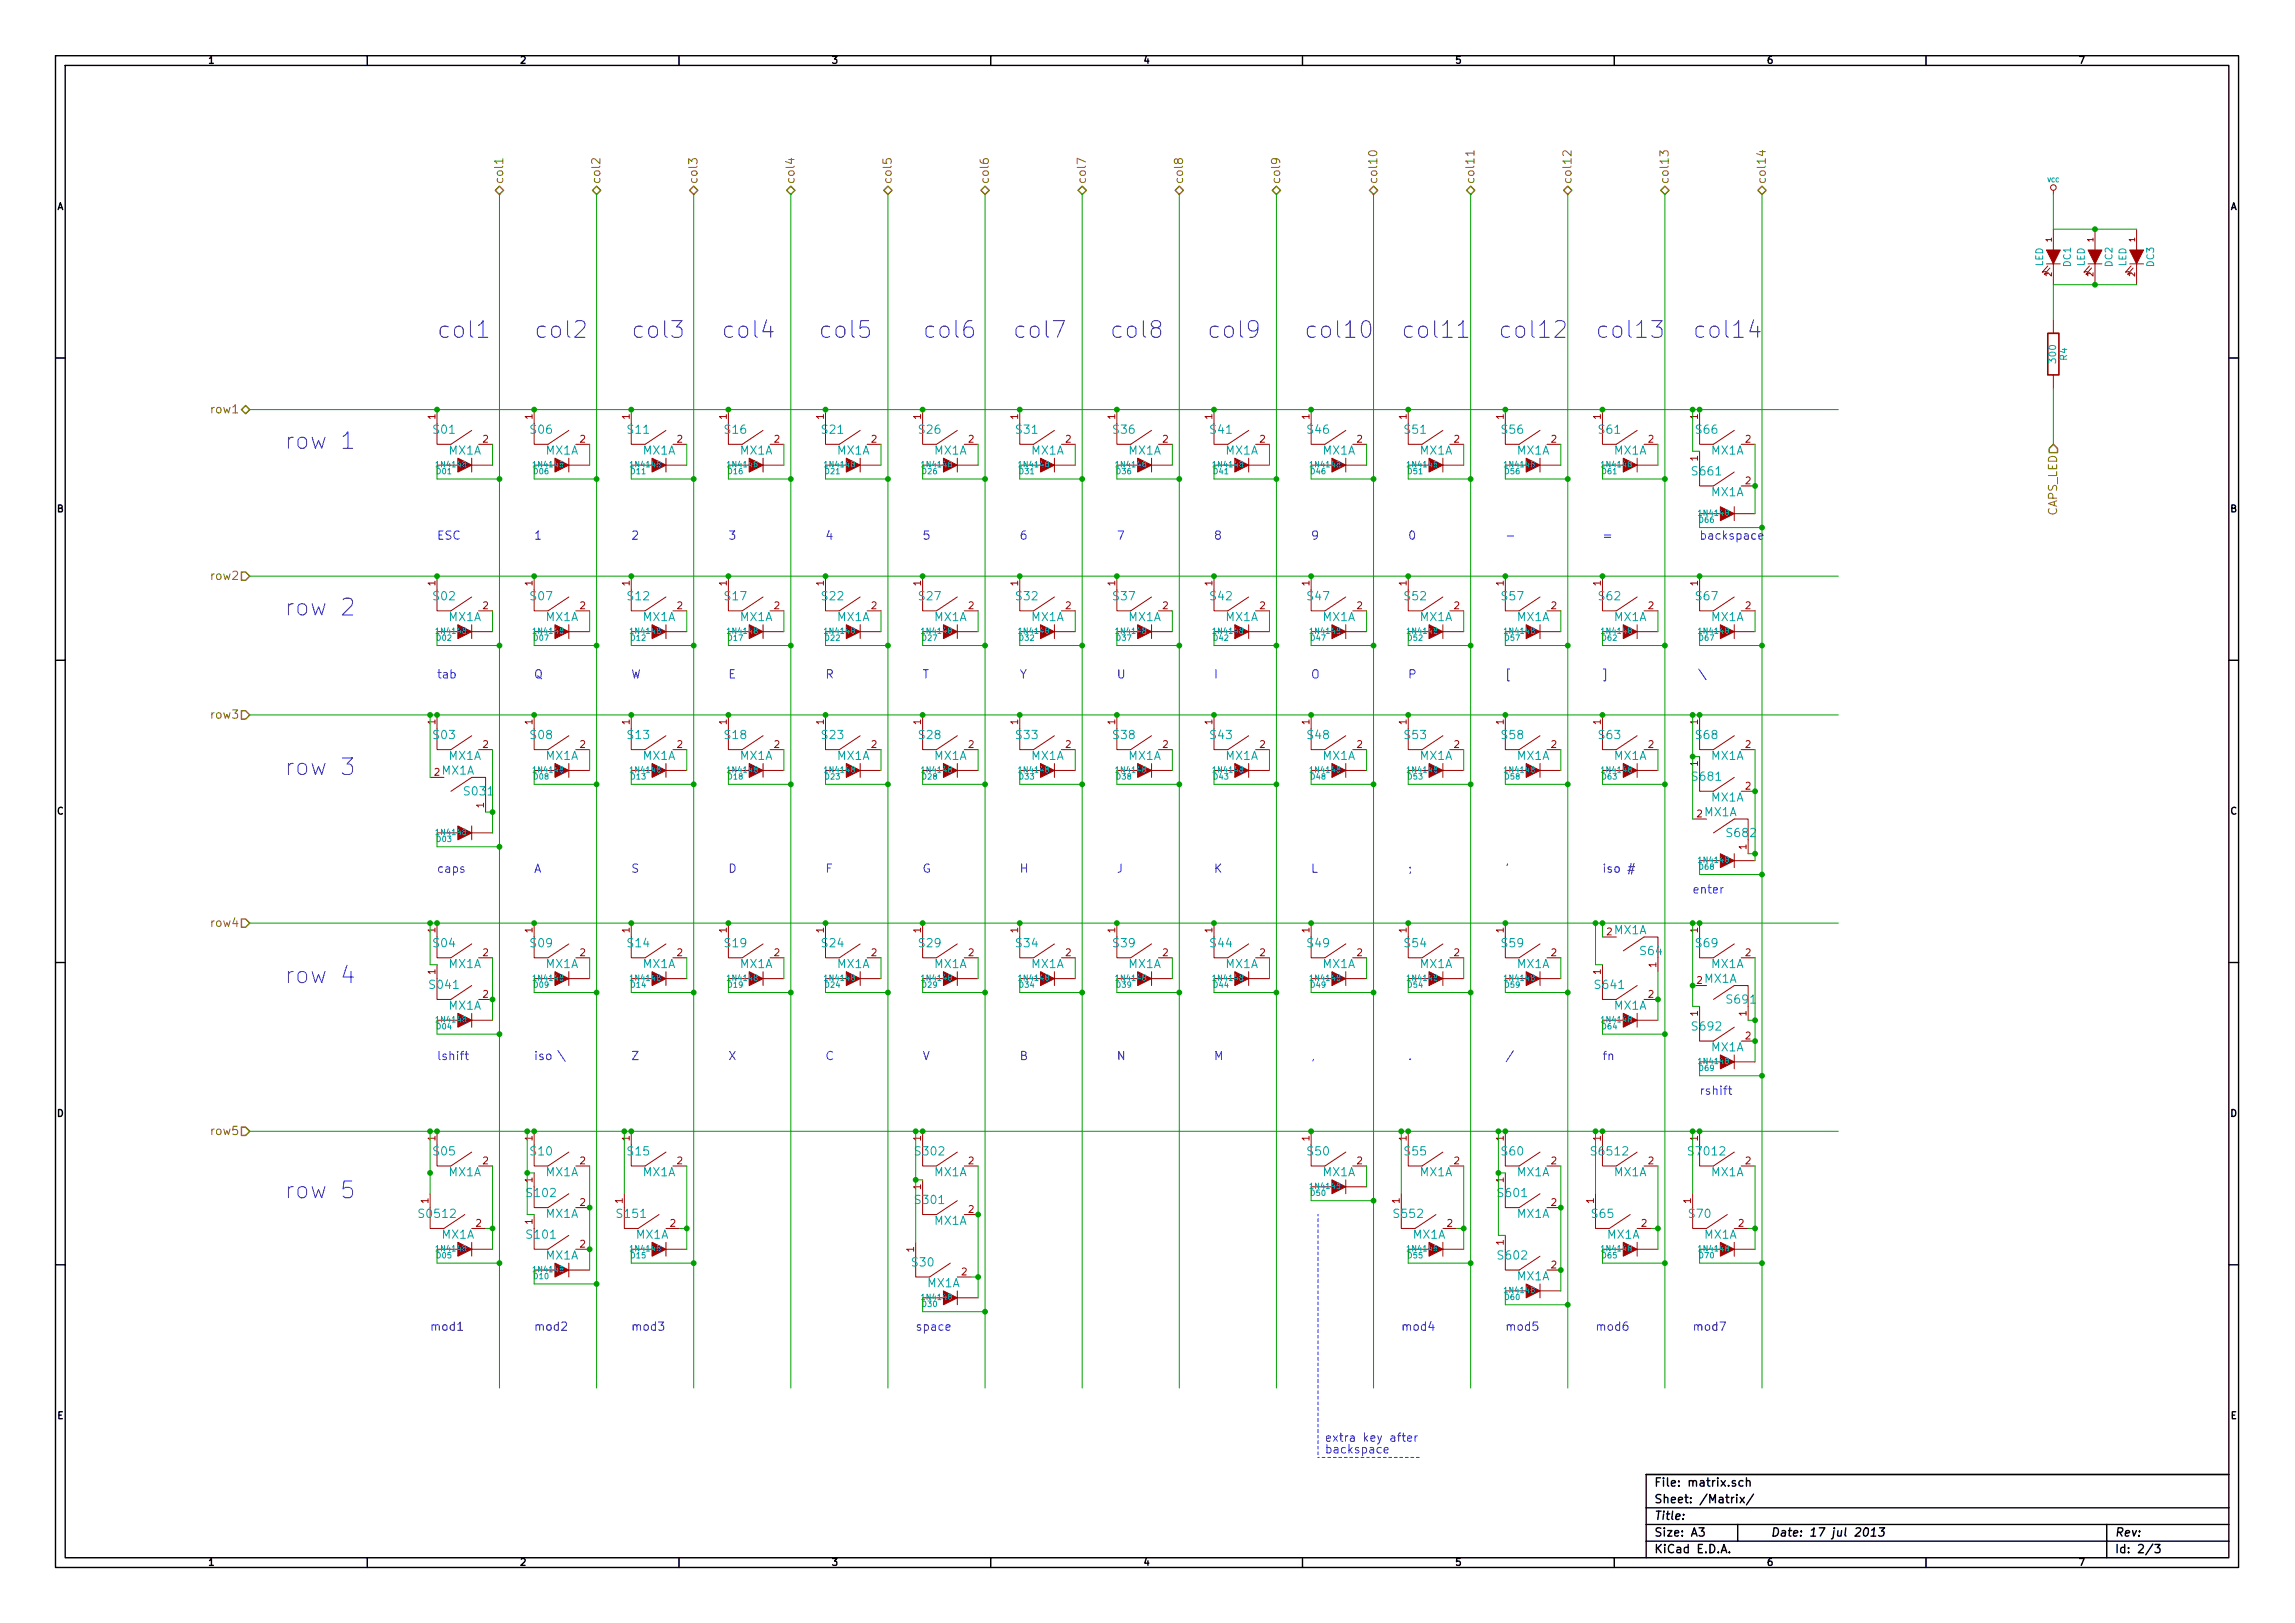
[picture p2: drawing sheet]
<svg xmlns="http://www.w3.org/2000/svg" width="420mm" height="297mm" viewBox="0 0 420 297" stroke-linecap="round" stroke-linejoin="round" font-family="sans-serif">
<defs><g id="words">
<g font-size="4.2" fill="#00f">
<text x="80" y="62">col1</text>
<text x="97.8" y="62">col2</text>
<text x="115.6" y="62">col3</text>
<text x="132.1" y="62">col4</text>
<text x="149.9" y="62">col5</text>
<text x="168.9" y="62">col6</text>
<text x="185.4" y="62">col7</text>
<text x="203.2" y="62">col8</text>
<text x="221" y="62">col9</text>
<text x="238.8" y="62">col10</text>
<text x="256.5" y="62">col11</text>
<text x="274.3" y="62">col12</text>
<text x="292.1" y="62">col13</text>
<text x="309.9" y="62">col14</text>
<text x="52.1" y="82.3">row 1</text>
<text x="52.1" y="112.8">row 2</text>
<text x="52.1" y="142">row 3</text>
<text x="52.1" y="180.1">row 4</text>
<text x="52.1" y="219.5">row 5</text>
</g>
<g font-size="2.1" fill="#808000">
<text x="92.2" y="33.7" transform="rotate(-90 92.2 33.7)">col1</text>
<text x="110" y="33.7" transform="rotate(-90 110 33.7)">col2</text>
<text x="127.8" y="33.7" transform="rotate(-90 127.8 33.7)">col3</text>
<text x="145.5" y="33.7" transform="rotate(-90 145.5 33.7)">col4</text>
<text x="163.3" y="33.7" transform="rotate(-90 163.3 33.7)">col5</text>
<text x="181.1" y="33.7" transform="rotate(-90 181.1 33.7)">col6</text>
<text x="198.9" y="33.7" transform="rotate(-90 198.9 33.7)">col7</text>
<text x="216.7" y="33.7" transform="rotate(-90 216.7 33.7)">col8</text>
<text x="234.4" y="33.7" transform="rotate(-90 234.4 33.7)">col9</text>
<text x="252.2" y="33.7" transform="rotate(-90 252.2 33.7)">col10</text>
<text x="270" y="33.7" transform="rotate(-90 270 33.7)">col11</text>
<text x="287.8" y="33.7" transform="rotate(-90 287.8 33.7)">col12</text>
<text x="305.6" y="33.7" transform="rotate(-90 305.6 33.7)">col13</text>
<text x="323.3" y="33.7" transform="rotate(-90 323.3 33.7)">col14</text>
<text x="38.8" y="75.7">row1</text>
<text x="376.7" y="94.6" transform="rotate(-90 376.7 94.6)">CAPS_LED</text>
<text x="38.8" y="106.2">row2</text>
<text x="38.8" y="131.6">row3</text>
<text x="38.8" y="169.7">row4</text>
<text x="38.8" y="207.8">row5</text>
</g>
<g font-size="2.1" fill="#00a0a0">
<text x="79.4" y="79.5">S01</text>
<text x="82.1" y="83.3">MX1A</text>
<text x="97.2" y="79.5">S06</text>
<text x="99.9" y="83.3">MX1A</text>
<text x="115" y="79.5">S11</text>
<text x="117.7" y="83.3">MX1A</text>
<text x="132.7" y="79.5">S16</text>
<text x="135.5" y="83.3">MX1A</text>
<text x="150.5" y="79.5">S21</text>
<text x="153.3" y="83.3">MX1A</text>
<text x="168.3" y="79.5">S26</text>
<text x="171" y="83.3">MX1A</text>
<text x="186.1" y="79.5">S31</text>
<text x="188.8" y="83.3">MX1A</text>
<text x="203.9" y="79.5">S36</text>
<text x="206.6" y="83.3">MX1A</text>
<text x="221.6" y="79.5">S41</text>
<text x="224.4" y="83.3">MX1A</text>
<text x="239.4" y="79.5">S46</text>
<text x="242.2" y="83.3">MX1A</text>
<text x="257.2" y="79.5">S51</text>
<text x="259.9" y="83.3">MX1A</text>
<text x="275" y="79.5">S56</text>
<text x="277.7" y="83.3">MX1A</text>
<text x="292.8" y="79.5">S61</text>
<text x="295.5" y="83.3">MX1A</text>
<text x="310.5" y="79.5">S66</text>
<text x="313.3" y="83.3">MX1A</text>
<text x="310" y="87.1">S661</text>
<text x="313.3" y="90.9">MX1A</text>
<text x="79.4" y="109.9">S02</text>
<text x="82.1" y="113.8">MX1A</text>
<text x="97.2" y="109.9">S07</text>
<text x="99.9" y="113.8">MX1A</text>
<text x="115" y="109.9">S12</text>
<text x="117.7" y="113.8">MX1A</text>
<text x="132.7" y="109.9">S17</text>
<text x="135.5" y="113.8">MX1A</text>
<text x="150.5" y="109.9">S22</text>
<text x="153.3" y="113.8">MX1A</text>
<text x="168.3" y="109.9">S27</text>
<text x="171" y="113.8">MX1A</text>
<text x="186.1" y="109.9">S32</text>
<text x="188.8" y="113.8">MX1A</text>
<text x="203.9" y="109.9">S37</text>
<text x="206.6" y="113.8">MX1A</text>
<text x="221.6" y="109.9">S42</text>
<text x="224.4" y="113.8">MX1A</text>
<text x="239.4" y="109.9">S47</text>
<text x="242.2" y="113.8">MX1A</text>
<text x="257.2" y="109.9">S52</text>
<text x="259.9" y="113.8">MX1A</text>
<text x="275" y="109.9">S57</text>
<text x="277.7" y="113.8">MX1A</text>
<text x="292.8" y="109.9">S62</text>
<text x="295.5" y="113.8">MX1A</text>
<text x="310.5" y="109.9">S67</text>
<text x="313.3" y="113.8">MX1A</text>
<text x="79.4" y="135.3">S03</text>
<text x="97.2" y="135.3">S08</text>
<text x="115" y="135.3">S13</text>
<text x="132.7" y="135.3">S18</text>
<text x="150.5" y="135.3">S23</text>
<text x="168.3" y="135.3">S28</text>
<text x="186.1" y="135.3">S33</text>
<text x="203.9" y="135.3">S38</text>
<text x="221.6" y="135.3">S43</text>
<text x="239.4" y="135.3">S48</text>
<text x="257.2" y="135.3">S53</text>
<text x="275" y="135.3">S58</text>
<text x="292.8" y="135.3">S63</text>
<text x="310.5" y="135.3">S68</text>
<text x="80.9" y="141.8">MX1A</text>
<text x="82.1" y="139.2">MX1A</text>
<text x="99.9" y="139.2">MX1A</text>
<text x="117.7" y="139.2">MX1A</text>
<text x="135.5" y="139.2">MX1A</text>
<text x="153.3" y="139.2">MX1A</text>
<text x="171" y="139.2">MX1A</text>
<text x="188.8" y="139.2">MX1A</text>
<text x="206.6" y="139.2">MX1A</text>
<text x="224.4" y="139.2">MX1A</text>
<text x="242.2" y="139.2">MX1A</text>
<text x="259.9" y="139.2">MX1A</text>
<text x="277.7" y="139.2">MX1A</text>
<text x="295.5" y="139.2">MX1A</text>
<text x="310" y="143">S681</text>
<text x="313.3" y="139.2">MX1A</text>
<text x="85.2" y="145.7">S031</text>
<text x="312" y="149.5">MX1A</text>
<text x="313.3" y="146.8">MX1A</text>
<text x="316.3" y="153.3">S682</text>
<text x="79.4" y="173.4">S04</text>
<text x="97.2" y="173.4">S09</text>
<text x="115" y="173.4">S14</text>
<text x="132.7" y="173.4">S19</text>
<text x="150.5" y="173.4">S24</text>
<text x="168.3" y="173.4">S29</text>
<text x="186.1" y="173.4">S34</text>
<text x="203.9" y="173.4">S39</text>
<text x="221.6" y="173.4">S44</text>
<text x="239.4" y="173.4">S49</text>
<text x="257.2" y="173.4">S54</text>
<text x="275" y="173.4">S59</text>
<text x="295.5" y="171.1">MX1A</text>
<text x="310.5" y="173.4">S69</text>
<text x="82.1" y="177.3">MX1A</text>
<text x="99.9" y="177.3">MX1A</text>
<text x="117.7" y="177.3">MX1A</text>
<text x="135.5" y="177.3">MX1A</text>
<text x="153.3" y="177.3">MX1A</text>
<text x="171" y="177.3">MX1A</text>
<text x="188.8" y="177.3">MX1A</text>
<text x="206.6" y="177.3">MX1A</text>
<text x="224.4" y="177.3">MX1A</text>
<text x="242.2" y="177.3">MX1A</text>
<text x="259.9" y="177.3">MX1A</text>
<text x="277.7" y="177.3">MX1A</text>
<text x="300.4" y="174.9">S64</text>
<text x="312" y="179.9">MX1A</text>
<text x="313.3" y="177.3">MX1A</text>
<text x="78.8" y="181.1">S041</text>
<text x="82.1" y="184.9">MX1A</text>
<text x="292.2" y="181.1">S641</text>
<text x="295.5" y="184.9">MX1A</text>
<text x="316.3" y="183.8">S691</text>
<text x="310" y="188.7">S692</text>
<text x="313.3" y="192.5">MX1A</text>
<text x="79.4" y="211.5">S05</text>
<text x="82.1" y="215.4">MX1A</text>
<text x="97.2" y="211.5">S10</text>
<text x="99.9" y="215.4">MX1A</text>
<text x="115" y="211.5">S15</text>
<text x="117.7" y="215.4">MX1A</text>
<text x="167.7" y="211.5">S302</text>
<text x="171" y="215.4">MX1A</text>
<text x="239.4" y="211.5">S50</text>
<text x="242.2" y="215.4">MX1A</text>
<text x="257.2" y="211.5">S55</text>
<text x="259.9" y="215.4">MX1A</text>
<text x="275" y="211.5">S60</text>
<text x="277.7" y="215.4">MX1A</text>
<text x="291.6" y="211.5">S6512</text>
<text x="295.5" y="215.4">MX1A</text>
<text x="309.3" y="211.5">S7012</text>
<text x="313.3" y="215.4">MX1A</text>
<text x="96.6" y="219.2">S102</text>
<text x="167.7" y="220.4">S301</text>
<text x="274.4" y="219.2">S601</text>
<text x="76.9" y="223">S0512</text>
<text x="80.9" y="226.8">MX1A</text>
<text x="96.6" y="226.8">S101</text>
<text x="99.9" y="223">MX1A</text>
<text x="113.1" y="223">S151</text>
<text x="116.4" y="226.8">MX1A</text>
<text x="171" y="224.2">MX1A</text>
<text x="255.3" y="223">S552</text>
<text x="258.7" y="226.8">MX1A</text>
<text x="277.7" y="223">MX1A</text>
<text x="291.5" y="223">S65</text>
<text x="294.2" y="226.8">MX1A</text>
<text x="309.3" y="223">S70</text>
<text x="312" y="226.8">MX1A</text>
<text x="99.9" y="230.6">MX1A</text>
<text x="167" y="231.9">S30</text>
<text x="274.4" y="230.6">S602</text>
<text x="169.8" y="235.7">MX1A</text>
<text x="277.7" y="234.4">MX1A</text>
</g>
<g font-size="2.1" fill="#00f">
<text x="80" y="98.8">ESC</text>
<text x="97.8" y="98.8">1</text>
<text x="115.6" y="98.8">2</text>
<text x="133.3" y="98.8">3</text>
<text x="151.1" y="98.8">4</text>
<text x="168.9" y="98.8">5</text>
<text x="186.7" y="98.8">6</text>
<text x="204.5" y="98.8">7</text>
<text x="222.2" y="98.8">8</text>
<text x="240" y="98.8">9</text>
<text x="257.8" y="98.8">0</text>
<text x="293.4" y="98.8">=</text>
<text x="311.1" y="98.8">backspace</text>
<text x="80" y="124.2">tab</text>
<text x="97.8" y="124.2">Q</text>
<text x="115.6" y="124.2">W</text>
<text x="133.3" y="124.2">E</text>
<text x="151.1" y="124.2">R</text>
<text x="168.9" y="124.2">T</text>
<text x="186.7" y="124.2">Y</text>
<text x="204.5" y="124.2">U</text>
<text x="222.2" y="124.2">I</text>
<text x="240" y="124.2">O</text>
<text x="257.8" y="124.2">P</text>
<text x="275.6" y="124.2">[</text>
<text x="293.4" y="124.2">]</text>
<text x="311.1" y="124.2">\</text>
<text x="80" y="159.8">caps</text>
<text x="97.8" y="159.8">A</text>
<text x="115.6" y="159.8">S</text>
<text x="133.3" y="159.8">D</text>
<text x="151.1" y="159.8">F</text>
<text x="168.9" y="159.8">G</text>
<text x="186.7" y="159.8">H</text>
<text x="204.5" y="159.8">J</text>
<text x="222.2" y="159.8">K</text>
<text x="240" y="159.8">L</text>
<text x="257.8" y="159.8">;</text>
<text x="275.6" y="159.8">'</text>
<text x="293.4" y="159.8">iso #</text>
<text x="309.9" y="163.6">enter</text>
<text x="80" y="194.1">lshift</text>
<text x="97.8" y="194.1">iso \</text>
<text x="115.6" y="194.1">Z</text>
<text x="133.3" y="194.1">X</text>
<text x="151.1" y="194.1">C</text>
<text x="168.9" y="194.1">V</text>
<text x="186.7" y="194.1">B</text>
<text x="204.5" y="194.1">N</text>
<text x="222.2" y="194.1">M</text>
<text x="240" y="194.1">,</text>
<text x="257.8" y="194.1">.</text>
<text x="293.4" y="194.1">fn</text>
<text x="311.1" y="200.4">rshift</text>
<text x="78.7" y="243.6">mod1</text>
<text x="97.8" y="243.6">mod2</text>
<text x="115.6" y="243.6">mod3</text>
<text x="167.6" y="243.6">space</text>
<text x="256.5" y="243.6">mod4</text>
<text x="275.6" y="243.6">mod5</text>
<text x="292.1" y="243.6">mod6</text>
<text x="309.9" y="243.6">mod7</text>
<text x="242.6" y="263.9">extra key after</text>
<text x="242.6" y="266.1">backspace</text>
</g>
<g font-size="2.1">
<text x="302.9" y="272.1">File: matrix.sch</text>
<text x="302.9" y="275.2">Sheet: /Matrix/</text>
<text x="302.9" y="281.3">Size: A3</text>
<text x="302.9" y="278.2">Title:</text>
<text x="324.2" y="281.3">Date: 17 jul 2013</text>
<text x="387.2" y="281.3">Rev:</text>
<text x="302.9" y="284.3">KiCad E.D.A.</text>
<text x="387.2" y="284.3">Id: 2/3</text>
</g>
<g font-size="1.8">
<text x="38.2" y="11.7">1</text>
<text x="95.3" y="11.7">2</text>
<text x="152.4" y="11.7">3</text>
<text x="209.4" y="11.7">4</text>
<text x="266.5" y="11.7">5</text>
<text x="323.6" y="11.7">6</text>
<text x="380.7" y="11.7">7</text>
<text x="10.4" y="38.5">A</text>
<text x="408.3" y="38.5">A</text>
<text x="10.4" y="93.8">B</text>
<text x="408.3" y="93.8">B</text>
<text x="10.4" y="149.1">C</text>
<text x="408.3" y="149.1">C</text>
<text x="10.4" y="204.5">D</text>
<text x="408.3" y="204.5">D</text>
<text x="10.5" y="259.8">E</text>
<text x="408.4" y="259.8">E</text>
<text x="38.2" y="286.6">1</text>
<text x="95.3" y="286.6">2</text>
<text x="152.4" y="286.6">3</text>
<text x="209.4" y="286.6">4</text>
<text x="266.5" y="286.6">5</text>
<text x="323.6" y="286.6">6</text>
<text x="380.7" y="286.6">7</text>
</g>
<g font-size="1.8" fill="#00a0a0">
<text x="374.1" y="48.8" transform="rotate(-90 374.1 48.8)">LED</text>
<text x="379.2" y="48.8" transform="rotate(-90 379.2 48.8)">DC1</text>
<text x="381.7" y="48.8" transform="rotate(-90 381.7 48.8)">LED</text>
<text x="386.8" y="48.8" transform="rotate(-90 386.8 48.8)">DC2</text>
<text x="389.3" y="48.8" transform="rotate(-90 389.3 48.8)">LED</text>
<text x="394.4" y="48.8" transform="rotate(-90 394.4 48.8)">DC3</text>
<text x="378.5" y="65.9" transform="rotate(-90 378.5 65.9)">R4</text>
<text x="376.5" y="66.3" transform="rotate(-90 376.5 66.3)">300</text>
</g>
<g font-size="1.8" fill="#a00000">
<text x="79.8" y="76.7" transform="rotate(-90 79.8 76.7)">1</text>
<text x="97.5" y="76.7" transform="rotate(-90 97.5 76.7)">1</text>
<text x="115.3" y="76.7" transform="rotate(-90 115.3 76.7)">1</text>
<text x="133.1" y="76.7" transform="rotate(-90 133.1 76.7)">1</text>
<text x="150.9" y="76.7" transform="rotate(-90 150.9 76.7)">1</text>
<text x="168.7" y="76.7" transform="rotate(-90 168.7 76.7)">1</text>
<text x="186.4" y="76.7" transform="rotate(-90 186.4 76.7)">1</text>
<text x="204.2" y="76.7" transform="rotate(-90 204.2 76.7)">1</text>
<text x="222" y="76.7" transform="rotate(-90 222 76.7)">1</text>
<text x="239.8" y="76.7" transform="rotate(-90 239.8 76.7)">1</text>
<text x="257.6" y="76.7" transform="rotate(-90 257.6 76.7)">1</text>
<text x="275.3" y="76.7" transform="rotate(-90 275.3 76.7)">1</text>
<text x="293.1" y="76.7" transform="rotate(-90 293.1 76.7)">1</text>
<text x="310.9" y="76.7" transform="rotate(-90 310.9 76.7)">1</text>
<text x="88.4" y="81.1">2</text>
<text x="106.2" y="81.1">2</text>
<text x="124" y="81.1">2</text>
<text x="141.8" y="81.1">2</text>
<text x="159.5" y="81.1">2</text>
<text x="177.3" y="81.1">2</text>
<text x="195.1" y="81.1">2</text>
<text x="212.9" y="81.1">2</text>
<text x="230.7" y="81.1">2</text>
<text x="248.4" y="81.1">2</text>
<text x="266.2" y="81.1">2</text>
<text x="284" y="81.1">2</text>
<text x="301.8" y="81.1">2</text>
<text x="319.6" y="81.1">2</text>
<text x="310.9" y="84.3" transform="rotate(-90 310.9 84.3)">1</text>
<text x="319.6" y="88.7">2</text>
<text x="79.8" y="107.2" transform="rotate(-90 79.8 107.2)">1</text>
<text x="97.5" y="107.2" transform="rotate(-90 97.5 107.2)">1</text>
<text x="115.3" y="107.2" transform="rotate(-90 115.3 107.2)">1</text>
<text x="133.1" y="107.2" transform="rotate(-90 133.1 107.2)">1</text>
<text x="150.9" y="107.2" transform="rotate(-90 150.9 107.2)">1</text>
<text x="168.7" y="107.2" transform="rotate(-90 168.7 107.2)">1</text>
<text x="186.4" y="107.2" transform="rotate(-90 186.4 107.2)">1</text>
<text x="204.2" y="107.2" transform="rotate(-90 204.2 107.2)">1</text>
<text x="222" y="107.2" transform="rotate(-90 222 107.2)">1</text>
<text x="239.8" y="107.2" transform="rotate(-90 239.8 107.2)">1</text>
<text x="257.6" y="107.2" transform="rotate(-90 257.6 107.2)">1</text>
<text x="275.3" y="107.2" transform="rotate(-90 275.3 107.2)">1</text>
<text x="293.1" y="107.2" transform="rotate(-90 293.1 107.2)">1</text>
<text x="310.9" y="107.2" transform="rotate(-90 310.9 107.2)">1</text>
<text x="88.4" y="111.5">2</text>
<text x="106.2" y="111.5">2</text>
<text x="124" y="111.5">2</text>
<text x="141.8" y="111.5">2</text>
<text x="159.5" y="111.5">2</text>
<text x="177.3" y="111.5">2</text>
<text x="195.1" y="111.5">2</text>
<text x="212.9" y="111.5">2</text>
<text x="230.7" y="111.5">2</text>
<text x="248.4" y="111.5">2</text>
<text x="266.2" y="111.5">2</text>
<text x="284" y="111.5">2</text>
<text x="301.8" y="111.5">2</text>
<text x="319.6" y="111.5">2</text>
<text x="79.8" y="132.6" transform="rotate(-90 79.8 132.6)">1</text>
<text x="88.4" y="136.9">2</text>
<text x="97.5" y="132.6" transform="rotate(-90 97.5 132.6)">1</text>
<text x="106.2" y="136.9">2</text>
<text x="115.3" y="132.6" transform="rotate(-90 115.3 132.6)">1</text>
<text x="124" y="136.9">2</text>
<text x="133.1" y="132.6" transform="rotate(-90 133.1 132.6)">1</text>
<text x="141.8" y="136.9">2</text>
<text x="150.9" y="132.6" transform="rotate(-90 150.9 132.6)">1</text>
<text x="159.5" y="136.9">2</text>
<text x="168.7" y="132.6" transform="rotate(-90 168.7 132.6)">1</text>
<text x="177.3" y="136.9">2</text>
<text x="186.4" y="132.6" transform="rotate(-90 186.4 132.6)">1</text>
<text x="195.1" y="136.9">2</text>
<text x="204.2" y="132.6" transform="rotate(-90 204.2 132.6)">1</text>
<text x="212.9" y="136.9">2</text>
<text x="222" y="132.6" transform="rotate(-90 222 132.6)">1</text>
<text x="230.7" y="136.9">2</text>
<text x="239.8" y="132.6" transform="rotate(-90 239.8 132.6)">1</text>
<text x="248.4" y="136.9">2</text>
<text x="257.6" y="132.6" transform="rotate(-90 257.6 132.6)">1</text>
<text x="266.2" y="136.9">2</text>
<text x="275.3" y="132.6" transform="rotate(-90 275.3 132.6)">1</text>
<text x="284" y="136.9">2</text>
<text x="293.1" y="132.6" transform="rotate(-90 293.1 132.6)">1</text>
<text x="301.8" y="136.9">2</text>
<text x="310.9" y="132.6" transform="rotate(-90 310.9 132.6)">1</text>
<text x="319.6" y="136.9">2</text>
<text x="79.5" y="142">2</text>
<text x="310.9" y="140.2" transform="rotate(-90 310.9 140.2)">1</text>
<text x="88.6" y="147.8" transform="rotate(-90 88.6 147.8)">1</text>
<text x="310.7" y="149.6">2</text>
<text x="319.6" y="144.6">2</text>
<text x="319.8" y="155.5" transform="rotate(-90 319.8 155.5)">1</text>
<text x="79.8" y="170.7" transform="rotate(-90 79.8 170.7)">1</text>
<text x="97.5" y="170.7" transform="rotate(-90 97.5 170.7)">1</text>
<text x="115.3" y="170.7" transform="rotate(-90 115.3 170.7)">1</text>
<text x="133.1" y="170.7" transform="rotate(-90 133.1 170.7)">1</text>
<text x="150.9" y="170.7" transform="rotate(-90 150.9 170.7)">1</text>
<text x="168.7" y="170.7" transform="rotate(-90 168.7 170.7)">1</text>
<text x="186.4" y="170.7" transform="rotate(-90 186.4 170.7)">1</text>
<text x="204.2" y="170.7" transform="rotate(-90 204.2 170.7)">1</text>
<text x="222" y="170.7" transform="rotate(-90 222 170.7)">1</text>
<text x="239.8" y="170.7" transform="rotate(-90 239.8 170.7)">1</text>
<text x="257.6" y="170.7" transform="rotate(-90 257.6 170.7)">1</text>
<text x="275.3" y="170.7" transform="rotate(-90 275.3 170.7)">1</text>
<text x="294.2" y="171.2">2</text>
<text x="310.9" y="170.7" transform="rotate(-90 310.9 170.7)">1</text>
<text x="79.8" y="178.3" transform="rotate(-90 79.8 178.3)">1</text>
<text x="88.4" y="175">2</text>
<text x="106.2" y="175">2</text>
<text x="124" y="175">2</text>
<text x="141.8" y="175">2</text>
<text x="159.5" y="175">2</text>
<text x="177.3" y="175">2</text>
<text x="195.1" y="175">2</text>
<text x="212.9" y="175">2</text>
<text x="230.7" y="175">2</text>
<text x="248.4" y="175">2</text>
<text x="266.2" y="175">2</text>
<text x="284" y="175">2</text>
<text x="293.1" y="178.3" transform="rotate(-90 293.1 178.3)">1</text>
<text x="303.3" y="177" transform="rotate(-90 303.3 177)">1</text>
<text x="319.6" y="175">2</text>
<text x="88.4" y="182.7">2</text>
<text x="301.8" y="182.7">2</text>
<text x="310.7" y="180.1">2</text>
<text x="310.9" y="185.9" transform="rotate(-90 310.9 185.9)">1</text>
<text x="319.8" y="185.9" transform="rotate(-90 319.8 185.9)">1</text>
<text x="319.6" y="190.3">2</text>
<text x="79.8" y="208.8" transform="rotate(-90 79.8 208.8)">1</text>
<text x="97.5" y="208.8" transform="rotate(-90 97.5 208.8)">1</text>
<text x="115.3" y="208.8" transform="rotate(-90 115.3 208.8)">1</text>
<text x="168.7" y="208.8" transform="rotate(-90 168.7 208.8)">1</text>
<text x="239.8" y="208.8" transform="rotate(-90 239.8 208.8)">1</text>
<text x="257.6" y="208.8" transform="rotate(-90 257.6 208.8)">1</text>
<text x="275.3" y="208.8" transform="rotate(-90 275.3 208.8)">1</text>
<text x="293.1" y="208.8" transform="rotate(-90 293.1 208.8)">1</text>
<text x="310.9" y="208.8" transform="rotate(-90 310.9 208.8)">1</text>
<text x="88.4" y="213.1">2</text>
<text x="106.2" y="213.1">2</text>
<text x="124" y="213.1">2</text>
<text x="177.3" y="213.1">2</text>
<text x="248.4" y="213.1">2</text>
<text x="266.2" y="213.1">2</text>
<text x="284" y="213.1">2</text>
<text x="301.8" y="213.1">2</text>
<text x="319.6" y="213.1">2</text>
<text x="78.5" y="220.2" transform="rotate(-90 78.5 220.2)">1</text>
<text x="97.5" y="216.4" transform="rotate(-90 97.5 216.4)">1</text>
<text x="106.2" y="220.8">2</text>
<text x="114" y="220.2" transform="rotate(-90 114 220.2)">1</text>
<text x="168.7" y="217.7" transform="rotate(-90 168.7 217.7)">1</text>
<text x="256.3" y="220.2" transform="rotate(-90 256.3 220.2)">1</text>
<text x="275.3" y="216.4" transform="rotate(-90 275.3 216.4)">1</text>
<text x="284" y="220.8">2</text>
<text x="291.8" y="220.2" transform="rotate(-90 291.8 220.2)">1</text>
<text x="309.6" y="220.2" transform="rotate(-90 309.6 220.2)">1</text>
<text x="87.1" y="224.6">2</text>
<text x="97.5" y="224" transform="rotate(-90 97.5 224)">1</text>
<text x="122.7" y="224.6">2</text>
<text x="177.3" y="222">2</text>
<text x="264.9" y="224.6">2</text>
<text x="275.3" y="227.8" transform="rotate(-90 275.3 227.8)">1</text>
<text x="300.5" y="224.6">2</text>
<text x="318.3" y="224.6">2</text>
<text x="106.2" y="228.4">2</text>
<text x="167.4" y="229.1" transform="rotate(-90 167.4 229.1)">1</text>
<text x="176" y="233.5">2</text>
<text x="284" y="232.2">2</text>
</g>
<g font-size="1.4" fill="#a00000">
<text x="375.7" y="44.2" transform="rotate(-90 375.7 44.2)">1</text>
<text x="383.3" y="44.2" transform="rotate(-90 383.3 44.2)">1</text>
<text x="390.9" y="44.2" transform="rotate(-90 390.9 44.2)">1</text>
<text x="375.7" y="50.6" transform="rotate(-90 375.7 50.6)">2</text>
<text x="383.3" y="50.6" transform="rotate(-90 383.3 50.6)">2</text>
<text x="390.9" y="50.6" transform="rotate(-90 390.9 50.6)">2</text>
</g>
<g font-size="1.4" fill="#00a0a0">
<text x="80" y="86.8">D01</text>
<text x="80.1" y="85.6">1N4148</text>
<text x="97.8" y="86.8">D06</text>
<text x="97.9" y="85.6">1N4148</text>
<text x="115.5" y="86.8">D11</text>
<text x="115.6" y="85.6">1N4148</text>
<text x="133.3" y="86.8">D16</text>
<text x="133.4" y="85.6">1N4148</text>
<text x="151.1" y="86.8">D21</text>
<text x="151.2" y="85.6">1N4148</text>
<text x="168.9" y="86.8">D26</text>
<text x="169" y="85.6">1N4148</text>
<text x="186.7" y="86.8">D31</text>
<text x="186.8" y="85.6">1N4148</text>
<text x="204.4" y="86.8">D36</text>
<text x="204.5" y="85.6">1N4148</text>
<text x="222.2" y="86.8">D41</text>
<text x="222.3" y="85.6">1N4148</text>
<text x="240" y="86.8">D46</text>
<text x="240.1" y="85.6">1N4148</text>
<text x="257.8" y="86.8">D51</text>
<text x="257.9" y="85.6">1N4148</text>
<text x="275.6" y="86.8">D56</text>
<text x="275.7" y="85.6">1N4148</text>
<text x="293.3" y="86.8">D61</text>
<text x="293.4" y="85.6">1N4148</text>
<text x="311.1" y="95.7">D66</text>
<text x="311.2" y="94.4">1N4148</text>
<text x="80" y="117.3">D02</text>
<text x="80.1" y="116">1N4148</text>
<text x="97.8" y="117.3">D07</text>
<text x="97.9" y="116">1N4148</text>
<text x="115.5" y="117.3">D12</text>
<text x="115.6" y="116">1N4148</text>
<text x="133.3" y="117.3">D17</text>
<text x="133.4" y="116">1N4148</text>
<text x="151.1" y="117.3">D22</text>
<text x="151.2" y="116">1N4148</text>
<text x="168.9" y="117.3">D27</text>
<text x="169" y="116">1N4148</text>
<text x="186.7" y="117.3">D32</text>
<text x="186.8" y="116">1N4148</text>
<text x="204.4" y="117.3">D37</text>
<text x="204.5" y="116">1N4148</text>
<text x="222.2" y="117.3">D42</text>
<text x="222.3" y="116">1N4148</text>
<text x="240" y="117.3">D47</text>
<text x="240.1" y="116">1N4148</text>
<text x="257.8" y="117.3">D52</text>
<text x="257.9" y="116">1N4148</text>
<text x="275.6" y="117.3">D57</text>
<text x="275.7" y="116">1N4148</text>
<text x="293.3" y="117.3">D62</text>
<text x="293.4" y="116">1N4148</text>
<text x="311.1" y="117.3">D67</text>
<text x="311.2" y="116">1N4148</text>
<text x="97.8" y="142.7">D08</text>
<text x="97.9" y="141.4">1N4148</text>
<text x="115.5" y="142.7">D13</text>
<text x="115.6" y="141.4">1N4148</text>
<text x="133.3" y="142.7">D18</text>
<text x="133.4" y="141.4">1N4148</text>
<text x="151.1" y="142.7">D23</text>
<text x="151.2" y="141.4">1N4148</text>
<text x="168.9" y="142.7">D28</text>
<text x="169" y="141.4">1N4148</text>
<text x="186.7" y="142.7">D33</text>
<text x="186.8" y="141.4">1N4148</text>
<text x="204.4" y="142.7">D38</text>
<text x="204.5" y="141.4">1N4148</text>
<text x="222.2" y="142.7">D43</text>
<text x="222.3" y="141.4">1N4148</text>
<text x="240" y="142.7">D48</text>
<text x="240.1" y="141.4">1N4148</text>
<text x="257.8" y="142.7">D53</text>
<text x="257.9" y="141.4">1N4148</text>
<text x="275.6" y="142.7">D58</text>
<text x="275.7" y="141.4">1N4148</text>
<text x="293.3" y="142.7">D63</text>
<text x="293.4" y="141.4">1N4148</text>
<text x="80" y="154.1">D03</text>
<text x="80.1" y="152.9">1N4148</text>
<text x="311.1" y="159.2">D68</text>
<text x="311.2" y="157.9">1N4148</text>
<text x="97.9" y="179.5">1N4148</text>
<text x="115.6" y="179.5">1N4148</text>
<text x="133.4" y="179.5">1N4148</text>
<text x="151.2" y="179.5">1N4148</text>
<text x="169" y="179.5">1N4148</text>
<text x="186.8" y="179.5">1N4148</text>
<text x="204.5" y="179.5">1N4148</text>
<text x="222.3" y="179.5">1N4148</text>
<text x="240.1" y="179.5">1N4148</text>
<text x="257.9" y="179.5">1N4148</text>
<text x="275.7" y="179.5">1N4148</text>
<text x="97.8" y="180.8">D09</text>
<text x="115.5" y="180.8">D14</text>
<text x="133.3" y="180.8">D19</text>
<text x="151.1" y="180.8">D24</text>
<text x="168.9" y="180.8">D29</text>
<text x="186.7" y="180.8">D34</text>
<text x="204.4" y="180.8">D39</text>
<text x="222.2" y="180.8">D44</text>
<text x="240" y="180.8">D49</text>
<text x="257.8" y="180.8">D54</text>
<text x="275.6" y="180.8">D59</text>
<text x="80" y="188.4">D04</text>
<text x="80.1" y="187.2">1N4148</text>
<text x="293.3" y="188.4">D64</text>
<text x="293.4" y="187.2">1N4148</text>
<text x="311.1" y="196">D69</text>
<text x="311.2" y="194.8">1N4148</text>
<text x="240" y="218.9">D50</text>
<text x="240.1" y="217.6">1N4148</text>
<text x="80" y="230.3">D05</text>
<text x="80.1" y="229.1">1N4148</text>
<text x="97.9" y="232.9">1N4148</text>
<text x="115.5" y="230.3">D15</text>
<text x="115.6" y="229.1">1N4148</text>
<text x="257.8" y="230.3">D55</text>
<text x="257.9" y="229.1">1N4148</text>
<text x="293.3" y="230.3">D65</text>
<text x="293.4" y="229.1">1N4148</text>
<text x="311.1" y="230.3">D70</text>
<text x="311.2" y="229.1">1N4148</text>
<text x="97.8" y="234.1">D10</text>
<text x="168.9" y="239.2">D30</text>
<text x="169" y="238">1N4148</text>
<text x="275.6" y="238">D60</text>
<text x="275.7" y="236.7">1N4148</text>
</g>
<text font-size="1.1" fill="#00a0a0" x="374.8" y="33.4">VCC</text>
</g></defs>
<g fill="none" stroke="#000" stroke-width=".25">
<path d="M10.2 10.2h399.6v276.7h-399.6zM11.9 12h396.2v273.1h-396.2zM67.2 10.2v1.8M124.3 10.2v1.8M181.4 10.2v1.8M238.5 10.2v1.8M295.5 10.2v1.8M352.6 10.2v1.8M10.2 65.5h1.7M408.1 65.5h1.7M10.2 120.8h1.7M408.1 120.8h1.7"/>
<path d="M10.2 176.2h1.7M408.1 176.2h1.7M10.2 231.5h1.7M408.1 231.5h1.7M301.4 276h106.7M301.4 279h106.7M308.2 277.2v.1M311 279.6h1l-.5 .6 .4 .2v.6l-.2 .1-.7-.1M317.4 274l-.2 .1-.2 .2M317.7 271.1l-.4-.1-.2 .2 .1 .2 .5 .2v.3h-.6M318 273.5v.2M318 274v1"/>
<path d="M318.1 279v3.1M318.6 274l.8 1M319.1 271.1l-.4-.1-.3 .3v.6l.3 .1 .4-.1M319.4 274l-.8 1M319.7 271.1h.1a.36 .36 0 0 1 .6 .1v.8M319.7 270.5v1.5M321 273.4l-1.3 2M341.4 279.8l.4-.2a.88 .88 0 0 1-.3 1.5l-.3-.2a1.19 1.19 0 0 1 .2-1.1zM344.1 279.6h.9l-.6 .6 .4 .1 .1 .2v.4l-.3 .2-.7-.1M385.7 279v6.1M408.1 269.9h-106.7v15.2M67.2 285.1v1.8"/>
<path d="M124.3 285.1v1.8M181.4 285.1v1.8M238.5 285.1v1.8M295.5 285.1v1.8M301.4 282.1h106.7M315.1 284.2l.5-1.5 .5 1.5M315.2 283.8h.8M316.6 284.1v.1M342.5 281.1h.9M342.6 280l.6-.4-.2 1.5M352.6 285.1v1.8M394.1 282.6l-1.3 2"/>
<path d="M394.5 282.7h1l-.6 .5 .5 .2v.7l-.3 .1-.6-.1"/>
</g>
<g fill="none" stroke="#a00000" stroke-width=".18">
<path d="M375.9 34.8v.8M374.6 48.3h2.6M374.9 48.7l-1 1.1 .6-.1M375.3 49.1l-1 1.1 .6-.1M375.9 41.9v3.9M375.9 48.3v3.8M375.9 58.5v2.5M382.3 48.3h2.5M382.5 48.7l-1 1.1 .6-.1M382.9 49.1l-1 1.1 .6-.1M383.5 41.9v3.9M383.5 48.3v3.8"/>
<path d="M389.9 48.3h2.5M390.1 48.7l-1 1.1 .7-.1M390.5 49.1l-1 1.1 .6-.1M391.2 41.9v3.9M391.2 48.3v3.8M80 75v6.3h2.5l3.9-2.5M97.8 75v6.3h2.5l3.8-2.5M115.6 75v6.3h2.5l3.8-2.5M133.3 75v6.3h2.6l3.8-2.5M151.1 75v6.3h2.6l3.8-2.5M168.9 75v6.3h2.5l3.9-2.5M186.7 75v6.3h2.5l3.8-2.5"/>
<path d="M204.5 75v6.3h2.5l3.8-2.5M222.2 75v6.3h2.6l3.8-2.5M240 75v6.3h2.6l3.8-2.5M257.8 75v6.3h2.5l3.9-2.5M275.6 75v6.3h2.5l3.8-2.5M293.4 75v6.3h2.5l3.8-2.5M311.1 75v6.3h2.6l3.8-2.5M375.9 68.6v2.6M80 85.1h3.8M86.4 85.1h3.8M86.4 83.9v2.5M87.6 81.3h2.6"/>
<path d="M97.8 85.1h3.8M104.1 83.9v2.5M104.1 85.1h3.8M105.4 81.3h2.5M115.6 85.1h3.8M121.9 85.1h3.8M121.9 83.9v2.5M123.2 81.3h2.5M133.3 85.1h3.9M139.7 85.1h3.8M139.7 83.9v2.5M141 81.3h2.5"/>
<path d="M151.1 85.1h3.8M157.5 85.1h3.8M157.5 83.9v2.5M158.7 81.3h2.6M168.9 85.1h3.8M175.3 85.1h3.8M175.3 83.9v2.5M176.5 81.3h2.6M186.7 85.1h3.8M193 85.1h3.8M193 83.9v2.5M194.3 81.3h2.5"/>
<path d="M204.5 85.1h3.8M210.8 85.1h3.8M210.8 83.9v2.5M212.1 81.3h2.5M222.2 85.1h3.9M228.6 85.1h3.8M228.6 83.9v2.5M229.9 81.3h2.5M240 85.1h3.8M246.4 85.1h3.8M246.4 83.9v2.5M247.6 81.3h2.6"/>
<path d="M257.8 85.1h3.8M264.2 85.1h3.8M264.2 83.9v2.5M265.4 81.3h2.6M275.6 85.1h3.8M281.9 85.1h3.8M281.9 83.9v2.5M283.2 81.3h2.5M293.4 85.1h3.8M299.7 85.1h3.8M299.7 83.9v2.5M301 81.3h2.5"/>
<path d="M311.1 82.6v6.3h2.6l3.8-2.5M311.1 94h3.9M317.5 92.7v2.6M317.5 94h3.8M318.8 81.3h2.5M318.8 88.9h2.5M80 105.4v6.4h2.5l3.9-2.5M80 115.6h3.8M86.4 114.3v2.6M86.4 115.6h3.8M87.6 111.8h2.6M97.8 105.4v6.4h2.5l3.8-2.5"/>
<path d="M97.8 115.6h3.8M104.1 114.3v2.6M104.1 115.6h3.8M105.4 111.8h2.5M115.6 105.4v6.4h2.5l3.8-2.5M115.6 115.6h3.8M121.9 114.3v2.6M121.9 115.6h3.8M123.2 111.8h2.5M133.3 105.4v6.4h2.6l3.8-2.5M133.3 115.6h3.9M139.7 115.6h3.8"/>
<path d="M139.7 114.3v2.6M141 111.8h2.5M151.1 105.4v6.4h2.6l3.8-2.5M151.1 115.6h3.8M157.5 115.6h3.8M157.5 114.3v2.6M158.7 111.8h2.6M168.9 105.4v6.4h2.5l3.9-2.5M168.9 115.6h3.8M175.3 115.6h3.8M175.3 114.3v2.6M176.5 111.8h2.6"/>
<path d="M186.7 105.4v6.4h2.5l3.8-2.5M186.7 115.6h3.8M193 115.6h3.8M193 114.3v2.6M194.3 111.8h2.5M204.5 105.4v6.4h2.5l3.8-2.5M204.5 115.6h3.8M210.8 115.6h3.8M210.8 114.3v2.6M212.1 111.8h2.5M222.2 105.4v6.4h2.6l3.8-2.5M222.2 115.6h3.9"/>
<path d="M228.6 115.6h3.8M228.6 114.3v2.6M229.9 111.8h2.5M240 105.4v6.4h2.6l3.8-2.5M240 115.6h3.8M246.4 115.6h3.8M246.4 114.3v2.6M247.6 111.8h2.6M257.8 105.4v6.4h2.5l3.9-2.5M257.8 115.6h3.8M264.2 115.6h3.8M264.2 114.3v2.6"/>
<path d="M265.4 111.8h2.6M275.6 105.4v6.4h2.5l3.8-2.5M275.6 115.6h3.8M281.9 115.6h3.8M281.9 114.3v2.6M283.2 111.8h2.5M293.4 105.4v6.4h2.5l3.8-2.5M293.4 115.6h3.8M299.7 115.6h3.8M299.7 114.3v2.6M301 111.8h2.5M311.1 105.4v6.4h2.6l3.8-2.5"/>
<path d="M311.1 115.6h3.9M317.5 115.6h3.8M317.5 114.3v2.6M318.8 111.8h2.5M80 130.8v6.4h2.5l3.9-2.5M87.6 137.2h2.6M97.8 130.8v6.4h2.5l3.8-2.5M104.1 139.7v2.6M105.4 137.2h2.5M115.6 130.8v6.4h2.5l3.8-2.5M121.9 139.7v2.6M123.2 137.2h2.5"/>
<path d="M133.3 130.8v6.4h2.6l3.8-2.5M139.7 139.7v2.6M141 137.2h2.5M151.1 130.8v6.4h2.6l3.8-2.5M157.5 139.7v2.6M158.7 137.2h2.6M168.9 130.8v6.4h2.5l3.9-2.5M175.3 139.7v2.6M176.5 137.2h2.6M186.7 130.8v6.4h2.5l3.8-2.5M193 139.7v2.6M194.3 137.2h2.5"/>
<path d="M204.5 130.8v6.4h2.5l3.8-2.5M210.8 139.7v2.6M212.1 137.2h2.5M222.2 130.8v6.4h2.6l3.8-2.5M228.6 139.7v2.6M229.9 137.2h2.5M240 130.8v6.4h2.6l3.8-2.5M246.4 139.7v2.6M247.6 137.2h2.6M257.8 130.8v6.4h2.5l3.9-2.5M264.2 139.7v2.6M265.4 137.2h2.6"/>
<path d="M275.6 130.8v6.4h2.5l3.8-2.5M281.9 139.7v2.6M283.2 137.2h2.5M293.4 130.8v6.4h2.5l3.8-2.5M299.7 139.7v2.6M301 137.2h2.5M311.1 138.5v6.3h2.6l3.8-2.5M311.1 130.8v6.4h2.6l3.8-2.5M318.8 137.2h2.5M78.7 142.3h2.6M80 152.4h3.8M82.5 144.8l3.9-2.5h2.5v6.3"/>
<path d="M86.4 151.2v2.5M86.4 152.4h3.8M97.8 141h3.8M104.1 141h3.8M115.6 141h3.8M121.9 141h3.8M133.3 141h3.9M139.7 141h3.8M151.1 141h3.8M157.5 141h3.8M168.9 141h3.8M175.3 141h3.8"/>
<path d="M186.7 141h3.8M193 141h3.8M204.5 141h3.8M210.8 141h3.8M222.2 141h3.9M228.6 141h3.8M240 141h3.8M246.4 141h3.8M257.8 141h3.8M264.2 141h3.8M275.6 141h3.8M281.9 141h3.8"/>
<path d="M293.4 141h3.8M299.7 141h3.8M309.9 149.9h2.5M311.1 157.5h3.9M313.7 152.4l3.8-2.5h2.5v6.3M317.5 156.2v2.6M317.5 157.5h3.8M318.8 144.8h2.5M80 176.6v6.3h2.5l3.9-2.5M80 168.9v6.4h2.5l3.9-2.5M87.6 175.3h2.6M97.8 168.9v6.4h2.5l3.8-2.5"/>
<path d="M97.8 179.1h3.8M104.1 177.8v2.6M104.1 179.1h3.8M105.4 175.3h2.5M115.6 168.9v6.4h2.5l3.8-2.5M115.6 179.1h3.8M121.9 177.8v2.6M121.9 179.1h3.8M123.2 175.3h2.5M133.3 168.9v6.4h2.6l3.8-2.5M133.3 179.1h3.9M139.7 179.1h3.8"/>
<path d="M139.7 177.8v2.6M141 175.3h2.5M151.1 168.9v6.4h2.6l3.8-2.5M151.1 179.1h3.8M157.5 179.1h3.8M157.5 177.8v2.6M158.7 175.3h2.6M168.9 168.9v6.4h2.5l3.9-2.5M168.9 179.1h3.8M175.3 179.1h3.8M175.3 177.8v2.6M176.5 175.3h2.6"/>
<path d="M186.7 168.9v6.4h2.5l3.8-2.5M186.7 179.1h3.8M193 179.1h3.8M193 177.8v2.6M194.3 175.3h2.5M204.5 168.9v6.4h2.5l3.8-2.5M204.5 179.1h3.8M210.8 179.1h3.8M210.8 177.8v2.6M212.1 175.3h2.5M222.2 168.9v6.4h2.6l3.8-2.5M222.2 179.1h3.9"/>
<path d="M228.6 179.1h3.8M228.6 177.8v2.6M229.9 175.3h2.5M240 168.9v6.4h2.6l3.8-2.5M240 179.1h3.8M246.4 179.1h3.8M246.4 177.8v2.6M247.6 175.3h2.6M257.8 168.9v6.4h2.5l3.9-2.5M257.8 179.1h3.8M264.2 179.1h3.8M264.2 177.8v2.6"/>
<path d="M265.4 175.3h2.6M275.6 168.9v6.4h2.5l3.8-2.5M275.6 179.1h3.8M281.9 179.1h3.8M281.9 177.8v2.6M283.2 175.3h2.5M293.4 176.6v6.3h2.5l3.8-2.5M293.4 171.5h2.5M297.2 174l3.8-2.5h2.5v6.3M311.1 168.9v6.4h2.6l3.8-2.5M318.8 175.3h2.5M80 186.7h3.8"/>
<path d="M86.4 185.5v2.5M86.4 186.7h3.8M87.6 182.9h2.6M293.4 186.7h3.8M299.7 186.7h3.8M299.7 185.5v2.5M301 182.9h2.5M309.9 180.4h2.5M311.1 184.2v6.3h2.6l3.8-2.5M311.1 194.3h3.9M313.7 182.9l3.8-2.5h2.5v6.3M317.5 193.1v2.5"/>
<path d="M317.5 194.3h3.8M318.8 190.5h2.5M78.7 218.5v6.3h2.6l3.8-2.5M80 207v6.4h2.5l3.9-2.5M87.6 213.4h2.6M97.8 207v6.4h2.5l3.8-2.5M97.8 214.7v6.3h2.5l3.8-2.5M105.4 213.4h2.5M114.3 218.5v6.3h2.5l3.8-2.5M115.6 207v6.4h2.5l3.8-2.5M123.2 213.4h2.5M168.9 215.9v6.4h2.5l3.9-2.6"/>
<path d="M168.9 207v6.4h2.5l3.9-2.5M176.5 213.4h2.6M240 207v6.4h2.6l3.8-2.5M240 217.2h3.8M246.4 215.9v2.6M246.4 217.2h3.8M247.6 213.4h2.6M256.5 218.5v6.3h2.6l3.8-2.5M257.8 207v6.4h2.5l3.9-2.5M265.4 213.4h2.6M275.6 207v6.4h2.5l3.8-2.5M275.6 214.7v6.3h2.5l3.8-2.5"/>
<path d="M283.2 213.4h2.5M292.1 218.5v6.3h2.5l3.8-2.5M293.4 207v6.4h2.5l3.8-2.5M301 213.4h2.5M309.9 218.5v6.3h2.5l3.8-2.5M311.1 207v6.4h2.6l3.8-2.5M318.8 213.4h2.5M80 228.6h3.8M86.4 224.8h2.5M86.4 228.6h3.8M86.4 227.4v2.5M97.8 222.3v6.3h2.5l3.8-2.5"/>
<path d="M97.8 232.4h3.8M104.1 232.4h3.8M104.1 231.2v2.5M105.4 221h2.5M105.4 228.6h2.5M115.6 228.6h3.8M121.9 224.8h2.6M121.9 228.6h3.8M121.9 227.4v2.5M167.6 227.4v6.3h2.6l3.8-2.5M168.9 237.5h3.8M175.3 233.7h2.5"/>
<path d="M175.3 236.3v2.5M175.3 237.5h3.8M176.5 222.3h2.6M257.8 228.6h3.8M264.2 224.8h2.5M264.2 228.6h3.8M264.2 227.4v2.5M275.6 226.1v6.3h2.5l3.8-2.5M275.6 236.3h3.8M281.9 235v2.5M281.9 236.3h3.8M283.2 221h2.5"/>
<path d="M283.2 232.4h2.5M293.4 228.6h3.8M299.7 224.8h2.6M299.7 228.6h3.8M299.7 227.4v2.5M311.1 228.6h3.9M317.5 224.8h2.5M317.5 228.6h3.8M317.5 227.4v2.5"/>
<circle cx="375.9" cy="34.3" r=".51"/>
</g>
<g fill="none" stroke="#00f" stroke-width=".18">
<path d="M105.4 59l.4-.3h.7a.81 .81 0 0 1 .5 1.3l-1.8 1.7h1.9M123 58.7h1.9l-1 1.1a.82 .82 0 0 1 1 .6v.7l-.2 .3-.4 .3h-.9l-.4-.3M140.4 58.5l-.8 2.2h1.9M159 58.7h-1.4l-.2 1.4 .5-.3h.7l.3 .2 .3 .4-.2 1-.4 .3h-.7l-.5-.3M177.9 58.7a1.18 1.18 0 0 0-1.4 1.3v1.1l.3 .5 .3 .1h.5l.5-.3 .1-1-.3-.4-.3-.2h-.5l-.3 .2-.3 .4M192.8 58.7h2.1l-1.3 3M211.4 60a.65 .65 0 0 1-.6-.7 .65 .65 0 0 1 .6-.6h.5a.65 .65 0 0 1 .6 .6 .65 .65 0 0 1-.6 .7h-.5l-.5 .3-.1 .3v.5l.2 .5 .4 .1h.5l.3-.1a1.01 1.01 0 0 0 .2-1.3l-.5-.3M230.3 60l-.2 .3-.4 .3h-.6l-.3-.2-.3-.4v-.8l.3-.4a1.01 1.01 0 0 1 1.3 .2 2.61 2.61 0 0 1-.4 2.6l-.3 .1h-.6M249.5 59a.75 .75 0 0 1 .8-.3 .75 .75 0 0 1 .5 .5 2.47 2.47 0 0 1-.3 2.4 .7 .7 0 0 1-1.1-.5 2.64 2.64 0 0 1 .1-2.1zM267 59.5l.6-.4 .3-.4v3M284.8 59l.4-.3h.8a.81 .81 0 0 1 .4 1.3l-1.8 1.7h1.9M302.4 58.7h1.9l-1 1.1a.82 .82 0 0 1 1 .6v.7l-.1 .3-.5 .3h-.9l-.4-.3"/>
<path d="M321.1 58.5l-.8 2.2h1.9M321.8 59.7v2M62.8 79.9l.6-.5 .3-.4v3.1M87.6 61.7h1.7M267 61.7h1.7M62.8 82.1h1.7M275.9 98.1h1.2M322 98.2l.7-.1v-.3l-.5-.1-.2 .2 .1 .7h.6M62.8 109.8l.4-.3h.8a.81 .81 0 0 1 .4 1.3l-1.7 1.7h1.8M62.7 138.7h1.8l-1 1.1a.82 .82 0 0 1 1 .6v.8l-.1 .2-.4 .3h-.9l-.4-.3M298 159.3h1.1M298.2 158.6h1.1"/>
<path d="M298.6 158l-.4 2M299.1 158l-.4 2M63.5 176.6l-.7 2.2h1.9M64.3 177.8v2M315.5 162.4l-.3 .1-.1 .2M85.2 192.9h.6M85.4 192.4v1.3l.4 .2M102.2 192.3l1.3 1.9M277 192.3l-1.3 2M316.5 199.3h.5M316.7 198.8v1.3l.3 .2M64.4 216.2h-1.4l-.2 1.4 .4-.3h.8l.3 .2 .2 .4-.1 1-.4 .3h-.8l-.4-.3"/>
<path d="M83.8 243.5h.9M262 241.9l-.4 1.1h1M314.9 241.9h1l-.7 1.6M253.4 265.4l.8-.1-.1-.3-.5-.1-.2 .2 .1 .7h.6M256.7 262.8h.6M256.9 262.3v1.3l.4 .2M257.7 263.3l.7-.1v-.3l-.5-.1-.2 .2 .1 .7h.6M259.1 262.8v1M259.5 262.8l-.3 .1-.1 .2"/>
</g>
<g fill="#a00000" stroke="#a00000" stroke-width=".18">
<path d="M374.6 45.8h2.6l-1.3 2.5z"/>
<path d="M382.3 45.8h2.5l-1.3 2.5z"/>
<path d="M101.6 83.9l2.5 1.2-2.5 1.3z"/>
<path d="M119.4 83.9l2.5 1.2-2.5 1.3z"/>
<path d="M83.8 114.3l2.6 1.3-2.6 1.3z"/>
<path d="M83.8 185.5l2.6 1.2-2.6 1.3z"/>
<path d="M101.6 114.3l2.5 1.3-2.5 1.3z"/>
<path d="M101.6 139.7l2.5 1.3-2.5 1.3z"/>
<path d="M119.4 114.3l2.5 1.3-2.5 1.3z"/>
<path d="M119.4 139.7l2.5 1.3-2.5 1.3z"/>
<path d="M101.6 177.8l2.5 1.3-2.5 1.3z"/>
<path d="M119.4 177.8l2.5 1.3-2.5 1.3z"/>
<path d="M172.7 83.9l2.6 1.2-2.6 1.3z"/>
<path d="M172.7 114.3l2.6 1.3-2.6 1.3z"/>
<path d="M172.7 139.7l2.6 1.3-2.6 1.3z"/>
<path d="M172.7 177.8l2.6 1.3-2.6 1.3z"/>
<path d="M137.2 83.9l2.5 1.2-2.5 1.3z"/>
<path d="M137.2 114.3l2.5 1.3-2.5 1.3z"/>
<path d="M137.2 139.7l2.5 1.3-2.5 1.3z"/>
<path d="M137.2 177.8l2.5 1.3-2.5 1.3z"/>
<path d="M154.9 83.9l2.6 1.2-2.6 1.3z"/>
<path d="M190.5 83.9l2.5 1.2-2.5 1.3z"/>
<path d="M83.8 83.9l2.6 1.2-2.6 1.3z"/>
<path d="M154.9 139.7l2.6 1.3-2.6 1.3z"/>
<path d="M190.5 139.7l2.5 1.3-2.5 1.3z"/>
<path d="M190.5 114.3l2.5 1.3-2.5 1.3z"/>
<path d="M208.3 83.9l2.5 1.2-2.5 1.3z"/>
<path d="M226.1 83.9l2.5 1.2-2.5 1.3z"/>
<path d="M208.3 114.3l2.5 1.3-2.5 1.3z"/>
<path d="M208.3 139.7l2.5 1.3-2.5 1.3z"/>
<path d="M154.9 114.3l2.6 1.3-2.6 1.3z"/>
<path d="M226.1 139.7l2.5 1.3-2.5 1.3z"/>
<path d="M226.1 114.3l2.5 1.3-2.5 1.3z"/>
<path d="M243.8 83.9l2.6 1.2-2.6 1.3z"/>
<path d="M243.8 114.3l2.6 1.3-2.6 1.3z"/>
<path d="M261.6 83.9l2.6 1.2-2.6 1.3z"/>
<path d="M261.6 114.3l2.6 1.3-2.6 1.3z"/>
<path d="M243.8 139.7l2.6 1.3-2.6 1.3z"/>
<path d="M226.1 177.8l2.5 1.3-2.5 1.3z"/>
<path d="M243.8 177.8l2.6 1.3-2.6 1.3z"/>
<path d="M261.6 177.8l2.6 1.3-2.6 1.3z"/>
<path d="M279.4 177.8l2.5 1.3-2.5 1.3z"/>
<path d="M297.2 185.5l2.5 1.2-2.5 1.3z"/>
<path d="M315 193.1l2.5 1.2-2.5 1.3z"/>
<path d="M315 227.4l2.5 1.2-2.5 1.3z"/>
<path d="M297.2 227.4l2.5 1.2-2.5 1.3z"/>
<path d="M279.4 235l2.5 1.3-2.5 1.2z"/>
<path d="M261.6 227.4l2.6 1.2-2.6 1.3z"/>
<path d="M315 156.2l2.5 1.3-2.5 1.3z"/>
<path d="M297.2 139.7l2.5 1.3-2.5 1.3z"/>
<path d="M279.4 139.7l2.5 1.3-2.5 1.3z"/>
<path d="M261.6 139.7l2.6 1.3-2.6 1.3z"/>
<path d="M315 114.3l2.5 1.3-2.5 1.3z"/>
<path d="M297.2 114.3l2.5 1.3-2.5 1.3z"/>
<path d="M279.4 114.3l2.5 1.3-2.5 1.3z"/>
<path d="M315 92.7l2.5 1.3-2.5 1.3z"/>
<path d="M297.2 83.9l2.5 1.2-2.5 1.3z"/>
<path d="M279.4 83.9l2.5 1.2-2.5 1.3z"/>
<path d="M154.9 177.8l2.6 1.3-2.6 1.3z"/>
<path d="M190.5 177.8l2.5 1.3-2.5 1.3z"/>
<path d="M208.3 177.8l2.5 1.3-2.5 1.3z"/>
<path d="M83.8 227.4l2.6 1.2-2.6 1.3z"/>
<path d="M101.6 231.2l2.5 1.2-2.5 1.3z"/>
<path d="M119.4 227.4l2.5 1.2-2.5 1.3z"/>
<path d="M172.7 236.3l2.6 1.2-2.6 1.3z"/>
<path d="M83.8 151.2l2.6 1.2-2.6 1.3z"/>
<path d="M389.9 45.8h2.5l-1.2 2.5z"/>
<path d="M243.8 215.9l2.6 1.3-2.6 1.3z"/>
</g>
<g fill="none" stroke="#808000" stroke-width=".25">
<path d="M91.4 34.1l.8 .7-.8 .8-.7-.8zM109.2 34.1l.8 .7-.8 .8-.7-.8zM127 34.1l.8 .7-.8 .8-.8-.8zM144.8 34.1l.7 .7-.7 .8-.8-.8zM162.6 34.1l.7 .7-.7 .8-.8-.8zM180.3 34.1l.8 .7-.8 .8-.7-.8zM198.1 34.1l.8 .7-.8 .8-.7-.8zM215.9 34.1l.8 .7-.8 .8-.8-.8zM233.7 34.1l.7 .7-.7 .8-.8-.8zM250.7 34.8l.8-.7 .7 .7-.7 .8zM269.2 34.1l.8 .7-.8 .8-.7-.8zM286.3 34.8l.7-.7 .8 .7-.8 .8z"/>
<path d="M304 34.8l.8-.7 .8 .7-.8 .8zM321.8 34.8l.8-.7 .7 .7-.7 .8zM45 74.2l.7 .8-.7 .7-.8-.7zM375.9 81.3l.8 .8v.7h-1.5v-.7zM44.2 104.7h.8l.7 .7-.7 .8h-.8zM44.2 130.1h.8l.7 .7-.7 .8h-.8zM44.2 168.2h.8l.7 .7-.7 .8h-.8zM44.2 206.3h.8l.7 .7-.7 .8h-.8z"/>
</g>
<g fill="none" stroke="#808000" stroke-width=".18">
<path d="M92 29v.9M109.8 29v1l-1.1-1-.2 .1-.2 .2 .2 .6M126.1 30v-1l.6 .6 .1-.5h.7l.1 .2-.1 .7M144.9 29v.9l-1.1-.3M161.6 29.1v.8h.8l-.2-.2 .1-.5 .2-.2 .5 .1 .2 .2-.2 .6M179.4 29.2a.62 .62 0 0 0 .7 .7h.7l.1-.3-.1-.5-.5-.1-.2 .2-.1 .4 .3 .3M198.7 29.6l-1.5-.6v1M215.6 29.3l.3-.3 .5 .1 .1 .2-.1 .6h-.5l-.2-.1-.2-.7-.2-.1-.2 .2-.1 .4 .1 .3h.3l.2-.3M233.4 29l.3 .3v.5l-.3 .1-.6-.1v-.5l.1-.2a1.16 1.16 0 0 1 1.3 .2l.1 .5M250.6 27.8a.98 .98 0 0 1 1.5 .2 .82 .82 0 0 1-.7 .6 .82 .82 0 0 1-.8-.3zM269.8 28h-1.5l.5 .5M269.8 27.6v.9"/>
<path d="M287.6 27.6v.9l-1.1-.9-.2 .1-.2 .2 .2 .6M303.9 28.5v-.9l.6 .5 .1-.4h.7l.1 .2-.1 .6M322.2 27.7h1M322.7 27.5v1l-1.1-.4"/>
</g>
<path d="M374.9 61h2v7.6h-2z" fill="none" stroke="#a00000" stroke-width=".3"/>
<g fill="none" stroke="#00a000" stroke-width=".18">
<path d="M91.4 35.6v218.4M109.2 35.6v218.4M127 35.6v218.4M144.8 35.6v218.4M162.6 35.6v218.4M180.3 35.6v218.4M198.1 35.6v218.4M215.9 35.6v218.4M233.7 35.6v218.4M251.5 35.6v218.4M269.2 35.6v218.4M287 35.6v218.4"/>
<path d="M304.8 35.6v218.4M322.6 35.6v218.4M375.9 35.6v6.3h15.3M391.2 52.1h-15.3v6.4M45.7 75h290.8M309.9 75v7.6h1.2M375.9 71.2v10.1M80 85.1v2.6h11.4M90.2 81.3v3.8M97.8 85.1v2.6h11.4M107.9 81.3v3.8M115.6 85.1v2.6h11.4"/>
<path d="M125.7 81.3v3.8M133.3 85.1v2.6h11.5M143.5 81.3v3.8M151.1 85.1v2.6h11.5M161.3 81.3v3.8M168.9 85.1v2.6h11.4M179.1 81.3v3.8M186.7 85.1v2.6h11.4M196.8 81.3v3.8M204.5 85.1v2.6h11.4M214.6 81.3v3.8M222.2 85.1v2.6h11.5"/>
<path d="M232.4 81.3v3.8M240 85.1v2.6h11.5M250.2 81.3v3.8M257.8 85.1v2.6h11.4M268 81.3v3.8M275.6 85.1v2.6h11.4M285.7 81.3v3.8M293.4 85.1v2.6h11.4M303.5 81.3v3.8M311.1 94v2.6h11.5M321.3 81.3v12.7M45.7 105.4h290.8"/>
<path d="M80 115.6v2.5h11.4M90.2 111.8v3.8M97.8 115.6v2.5h11.4M107.9 111.8v3.8M115.6 115.6v2.5h11.4M125.7 111.8v3.8M133.3 115.6v2.5h11.5M143.5 111.8v3.8M151.1 115.6v2.5h11.5M161.3 111.8v3.8M168.9 115.6v2.5h11.4M179.1 111.8v3.8"/>
<path d="M186.7 115.6v2.5h11.4M196.8 111.8v3.8M204.5 115.6v2.5h11.4M214.6 111.8v3.8M222.2 115.6v2.5h11.5M232.4 111.8v3.8M240 115.6v2.5h11.5M250.2 111.8v3.8M257.8 115.6v2.5h11.4M268 111.8v3.8M275.6 115.6v2.5h11.4M285.7 111.8v3.8"/>
<path d="M293.4 115.6v2.5h11.4M303.5 111.8v3.8M311.1 115.6v2.5h11.5M321.3 111.8v3.8M45.7 130.8h290.8M78.7 130.8v11.5M90.2 137.2v15.2M107.9 137.2v3.8M125.7 137.2v3.8M143.5 137.2v3.8M161.3 137.2v3.8M179.1 137.2v3.8"/>
<path d="M196.8 137.2v3.8M214.6 137.2v3.8M232.4 137.2v3.8M250.2 137.2v3.8M268 137.2v3.8M285.7 137.2v3.8M303.5 137.2v3.8M309.9 130.8v19.1M309.9 138.5h1.2M321.3 137.2v20.3M80 152.4v2.6h11.4M88.9 148.6h1.3"/>
<path d="M97.8 141v2.5h11.4M115.6 141v2.5h11.4M133.3 141v2.5h11.5M151.1 141v2.5h11.5M168.9 141v2.5h11.4M186.7 141v2.5h11.4M204.5 141v2.5h11.4M222.2 141v2.5h11.5M240 141v2.5h11.5M257.8 141v2.5h11.4M275.6 141v2.5h11.4M293.4 141v2.5h11.4"/>
<path d="M311.1 157.5v2.6h11.5M320 156.2h1.3M45.7 168.9h290.8M78.7 168.9v7.7h1.3M90.2 175.3v11.4M97.8 179.1v2.5h11.4M107.9 175.3v3.8M115.6 179.1v2.5h11.4M125.7 175.3v3.8M133.3 179.1v2.5h11.5M143.5 175.3v3.8M151.1 179.1v2.5h11.5"/>
<path d="M161.3 175.3v3.8M168.9 179.1v2.5h11.4M179.1 175.3v3.8M186.7 179.1v2.5h11.4M196.8 175.3v3.8M204.5 179.1v2.5h11.4M214.6 175.3v3.8M222.2 179.1v2.5h11.5M232.4 175.3v3.8M240 179.1v2.5h11.5M250.2 175.3v3.8M257.8 179.1v2.5h11.4"/>
<path d="M268 175.3v3.8M275.6 179.1v2.5h11.4M285.7 175.3v3.8M292.1 168.9v7.7h1.3M293.4 168.9v2.6M303.5 177.8v8.9M309.9 168.9v15.3h1.2M321.3 175.3v19M80 186.7v2.6h11.4M293.4 186.7v2.6h11.4M311.1 194.3v2.6h11.5M320 186.7h1.3"/>
<path d="M45.7 207h290.8M78.7 207v11.5M90.2 213.4v15.2M96.5 207v15.3h1.3M96.5 214.7h1.3M107.9 213.4v19M114.3 207v11.5M125.7 213.4v15.2M167.6 207v20.4M167.6 215.9h1.3M179.1 213.4v24.1M240 217.2v2.5h11.5"/>
<path d="M250.2 213.4v3.8M256.5 207v11.5M268 213.4v15.2M274.3 214.7h1.3M274.3 207v19.1h1.3M285.7 213.4v22.9M292.1 207v11.5M303.5 213.4v15.2M309.9 207v11.5M321.3 213.4v15.2M80 228.6v2.6h11.4M88.9 224.8h1.3"/>
<path d="M97.8 232.4v2.6h11.4M115.6 228.6v2.6h11.4M124.5 224.8h1.2M168.9 237.5v2.6h11.4M177.8 233.7h1.3M257.8 228.6v2.6h11.4M266.7 224.8h1.3M275.6 236.3v2.5h11.4M285.7 232.4h.1M293.4 228.6v2.6h11.4M302.3 224.8h1.2M311.1 228.6v2.6h11.5"/>
<path d="M320 224.8h1.3"/>
</g>
<g fill="#00a000" stroke="#00a000" stroke-width=".25">
<circle cx="96.5" cy="207" r=".41"/>
<circle cx="114.3" cy="207" r=".41"/>
<circle cx="256.5" cy="207" r=".41"/>
<circle cx="309.9" cy="207" r=".41"/>
<circle cx="274.3" cy="214.7" r=".41"/>
<circle cx="292.1" cy="207" r=".41"/>
<circle cx="274.3" cy="207" r=".41"/>
<circle cx="311.1" cy="207" r=".41"/>
<circle cx="293.4" cy="207" r=".41"/>
<circle cx="275.6" cy="207" r=".41"/>
<circle cx="257.8" cy="207" r=".41"/>
<circle cx="115.6" cy="207" r=".41"/>
<circle cx="97.8" cy="207" r=".41"/>
<circle cx="80" cy="207" r=".41"/>
<circle cx="311.1" cy="168.9" r=".41"/>
<circle cx="275.6" cy="168.9" r=".41"/>
<circle cx="293.4" cy="168.9" r=".41"/>
<circle cx="257.8" cy="168.9" r=".41"/>
<circle cx="168.9" cy="168.9" r=".41"/>
<circle cx="115.6" cy="168.9" r=".41"/>
<circle cx="97.8" cy="168.9" r=".41"/>
<circle cx="80" cy="168.9" r=".41"/>
<circle cx="80" cy="130.8" r=".41"/>
<circle cx="97.8" cy="130.8" r=".41"/>
<circle cx="115.6" cy="130.8" r=".41"/>
<circle cx="168.9" cy="130.8" r=".41"/>
<circle cx="257.8" cy="130.8" r=".41"/>
<circle cx="275.6" cy="130.8" r=".41"/>
<circle cx="293.4" cy="130.8" r=".41"/>
<circle cx="311.1" cy="130.8" r=".41"/>
<circle cx="311.1" cy="105.4" r=".41"/>
<circle cx="293.4" cy="105.4" r=".41"/>
<circle cx="275.6" cy="105.4" r=".41"/>
<circle cx="257.8" cy="105.4" r=".41"/>
<circle cx="168.9" cy="105.4" r=".41"/>
<circle cx="115.6" cy="105.4" r=".41"/>
<circle cx="97.8" cy="105.4" r=".41"/>
<circle cx="80" cy="105.4" r=".41"/>
<circle cx="311.1" cy="75" r=".41"/>
<circle cx="293.4" cy="75" r=".41"/>
<circle cx="275.6" cy="75" r=".41"/>
<circle cx="257.8" cy="75" r=".41"/>
<circle cx="168.9" cy="75" r=".41"/>
<circle cx="115.6" cy="75" r=".41"/>
<circle cx="97.8" cy="75" r=".41"/>
<circle cx="80" cy="75" r=".41"/>
<circle cx="285.7" cy="221" r=".41"/>
<circle cx="78.7" cy="168.9" r=".41"/>
<circle cx="292.1" cy="168.9" r=".41"/>
<circle cx="309.9" cy="130.8" r=".41"/>
<circle cx="167.6" cy="207" r=".41"/>
<circle cx="78.7" cy="207" r=".41"/>
<circle cx="78.7" cy="214.7" r=".41"/>
<circle cx="78.7" cy="130.8" r=".41"/>
<circle cx="309.9" cy="168.9" r=".41"/>
<circle cx="133.3" cy="75" r=".41"/>
<circle cx="133.3" cy="105.4" r=".41"/>
<circle cx="133.3" cy="130.8" r=".41"/>
<circle cx="133.3" cy="168.9" r=".41"/>
<circle cx="151.1" cy="75" r=".41"/>
<circle cx="151.1" cy="105.4" r=".41"/>
<circle cx="151.1" cy="130.8" r=".41"/>
<circle cx="151.1" cy="168.9" r=".41"/>
<circle cx="168.9" cy="207" r=".41"/>
<circle cx="222.2" cy="75" r=".41"/>
<circle cx="204.5" cy="75" r=".41"/>
<circle cx="186.7" cy="75" r=".41"/>
<circle cx="186.7" cy="105.4" r=".41"/>
<circle cx="204.5" cy="105.4" r=".41"/>
<circle cx="222.2" cy="105.4" r=".41"/>
<circle cx="222.2" cy="130.8" r=".41"/>
<circle cx="204.5" cy="130.8" r=".41"/>
<circle cx="186.7" cy="130.8" r=".41"/>
<circle cx="186.7" cy="168.9" r=".41"/>
<circle cx="204.5" cy="168.9" r=".41"/>
<circle cx="222.2" cy="168.9" r=".41"/>
<circle cx="240" cy="168.9" r=".41"/>
<circle cx="125.7" cy="224.8" r=".41"/>
<circle cx="90.2" cy="224.8" r=".41"/>
<circle cx="321.3" cy="224.8" r=".41"/>
<circle cx="303.5" cy="224.8" r=".41"/>
<circle cx="268" cy="224.8" r=".41"/>
<circle cx="285.7" cy="232.4" r=".41"/>
<circle cx="179.1" cy="233.7" r=".41"/>
<circle cx="91.4" cy="87.7" r=".41"/>
<circle cx="109.2" cy="87.7" r=".41"/>
<circle cx="127" cy="87.7" r=".41"/>
<circle cx="127" cy="118.1" r=".41"/>
<circle cx="109.2" cy="118.1" r=".41"/>
<circle cx="91.4" cy="118.1" r=".41"/>
<circle cx="91.4" cy="155" r=".41"/>
<circle cx="109.2" cy="143.5" r=".41"/>
<circle cx="127" cy="143.5" r=".41"/>
<circle cx="127" cy="181.6" r=".41"/>
<circle cx="109.2" cy="181.6" r=".41"/>
<circle cx="91.4" cy="189.3" r=".41"/>
<circle cx="91.4" cy="231.2" r=".41"/>
<circle cx="109.2" cy="235" r=".41"/>
<circle cx="127" cy="231.2" r=".41"/>
<circle cx="144.8" cy="87.7" r=".41"/>
<circle cx="162.6" cy="87.7" r=".41"/>
<circle cx="180.3" cy="87.7" r=".41"/>
<circle cx="198.1" cy="87.7" r=".41"/>
<circle cx="215.9" cy="87.7" r=".41"/>
<circle cx="215.9" cy="118.1" r=".41"/>
<circle cx="198.1" cy="118.1" r=".41"/>
<circle cx="180.3" cy="118.1" r=".41"/>
<circle cx="162.6" cy="118.1" r=".41"/>
<circle cx="144.8" cy="118.1" r=".41"/>
<circle cx="144.8" cy="143.5" r=".41"/>
<circle cx="162.6" cy="143.5" r=".41"/>
<circle cx="180.3" cy="143.5" r=".41"/>
<circle cx="198.1" cy="143.5" r=".41"/>
<circle cx="215.9" cy="143.5" r=".41"/>
<circle cx="215.9" cy="181.6" r=".41"/>
<circle cx="198.1" cy="181.6" r=".41"/>
<circle cx="180.3" cy="181.6" r=".41"/>
<circle cx="162.6" cy="181.6" r=".41"/>
<circle cx="144.8" cy="181.6" r=".41"/>
<circle cx="180.3" cy="240.1" r=".41"/>
<circle cx="233.7" cy="87.7" r=".41"/>
<circle cx="251.5" cy="87.7" r=".41"/>
<circle cx="269.2" cy="87.7" r=".41"/>
<circle cx="287" cy="87.7" r=".41"/>
<circle cx="304.8" cy="87.7" r=".41"/>
<circle cx="322.6" cy="96.6" r=".41"/>
<circle cx="322.6" cy="118.1" r=".41"/>
<circle cx="304.8" cy="118.1" r=".41"/>
<circle cx="287" cy="118.1" r=".41"/>
<circle cx="269.2" cy="118.1" r=".41"/>
<circle cx="251.5" cy="118.1" r=".41"/>
<circle cx="233.7" cy="118.1" r=".41"/>
<circle cx="233.7" cy="143.5" r=".41"/>
<circle cx="251.5" cy="143.5" r=".41"/>
<circle cx="269.2" cy="143.5" r=".41"/>
<circle cx="287" cy="143.5" r=".41"/>
<circle cx="304.8" cy="143.5" r=".41"/>
<circle cx="322.6" cy="160.1" r=".41"/>
<circle cx="322.6" cy="231.2" r=".41"/>
<circle cx="322.6" cy="196.9" r=".41"/>
<circle cx="304.8" cy="189.3" r=".41"/>
<circle cx="304.8" cy="231.2" r=".41"/>
<circle cx="287" cy="238.8" r=".41"/>
<circle cx="287" cy="181.6" r=".41"/>
<circle cx="269.2" cy="181.6" r=".41"/>
<circle cx="269.2" cy="231.2" r=".41"/>
<circle cx="251.5" cy="181.6" r=".41"/>
<circle cx="233.7" cy="181.6" r=".41"/>
<circle cx="90.2" cy="182.9" r=".41"/>
<circle cx="321.3" cy="144.8" r=".41"/>
<circle cx="303.5" cy="182.9" r=".41"/>
<circle cx="107.9" cy="228.6" r=".41"/>
<circle cx="90.2" cy="148.6" r=".41"/>
<circle cx="240" cy="130.8" r=".41"/>
<circle cx="240" cy="105.4" r=".41"/>
<circle cx="240" cy="75" r=".41"/>
<circle cx="383.5" cy="41.9" r=".41"/>
<circle cx="383.5" cy="52.1" r=".41"/>
<circle cx="309.9" cy="138.5" r=".41"/>
<circle cx="321.3" cy="156.2" r=".41"/>
<circle cx="321.3" cy="190.5" r=".41"/>
<circle cx="309.9" cy="75" r=".41"/>
<circle cx="251.5" cy="219.7" r=".41"/>
<circle cx="240" cy="207" r=".41"/>
<circle cx="321.3" cy="88.9" r=".41"/>
<circle cx="96.5" cy="214.7" r=".41"/>
<circle cx="107.9" cy="221" r=".41"/>
<circle cx="179.1" cy="222.3" r=".41"/>
<circle cx="167.6" cy="215.9" r=".41"/>
<circle cx="321.3" cy="186.7" r=".41"/>
<circle cx="309.9" cy="180.4" r=".41"/>
</g>
<path d="M241.3 222.3v44.4M241.3 266.7h19" fill="none" stroke="#00f" stroke-width=".18" stroke-dasharray=".5" stroke-dashoffset=".3"/>
<use href="#words"/>
</svg>
